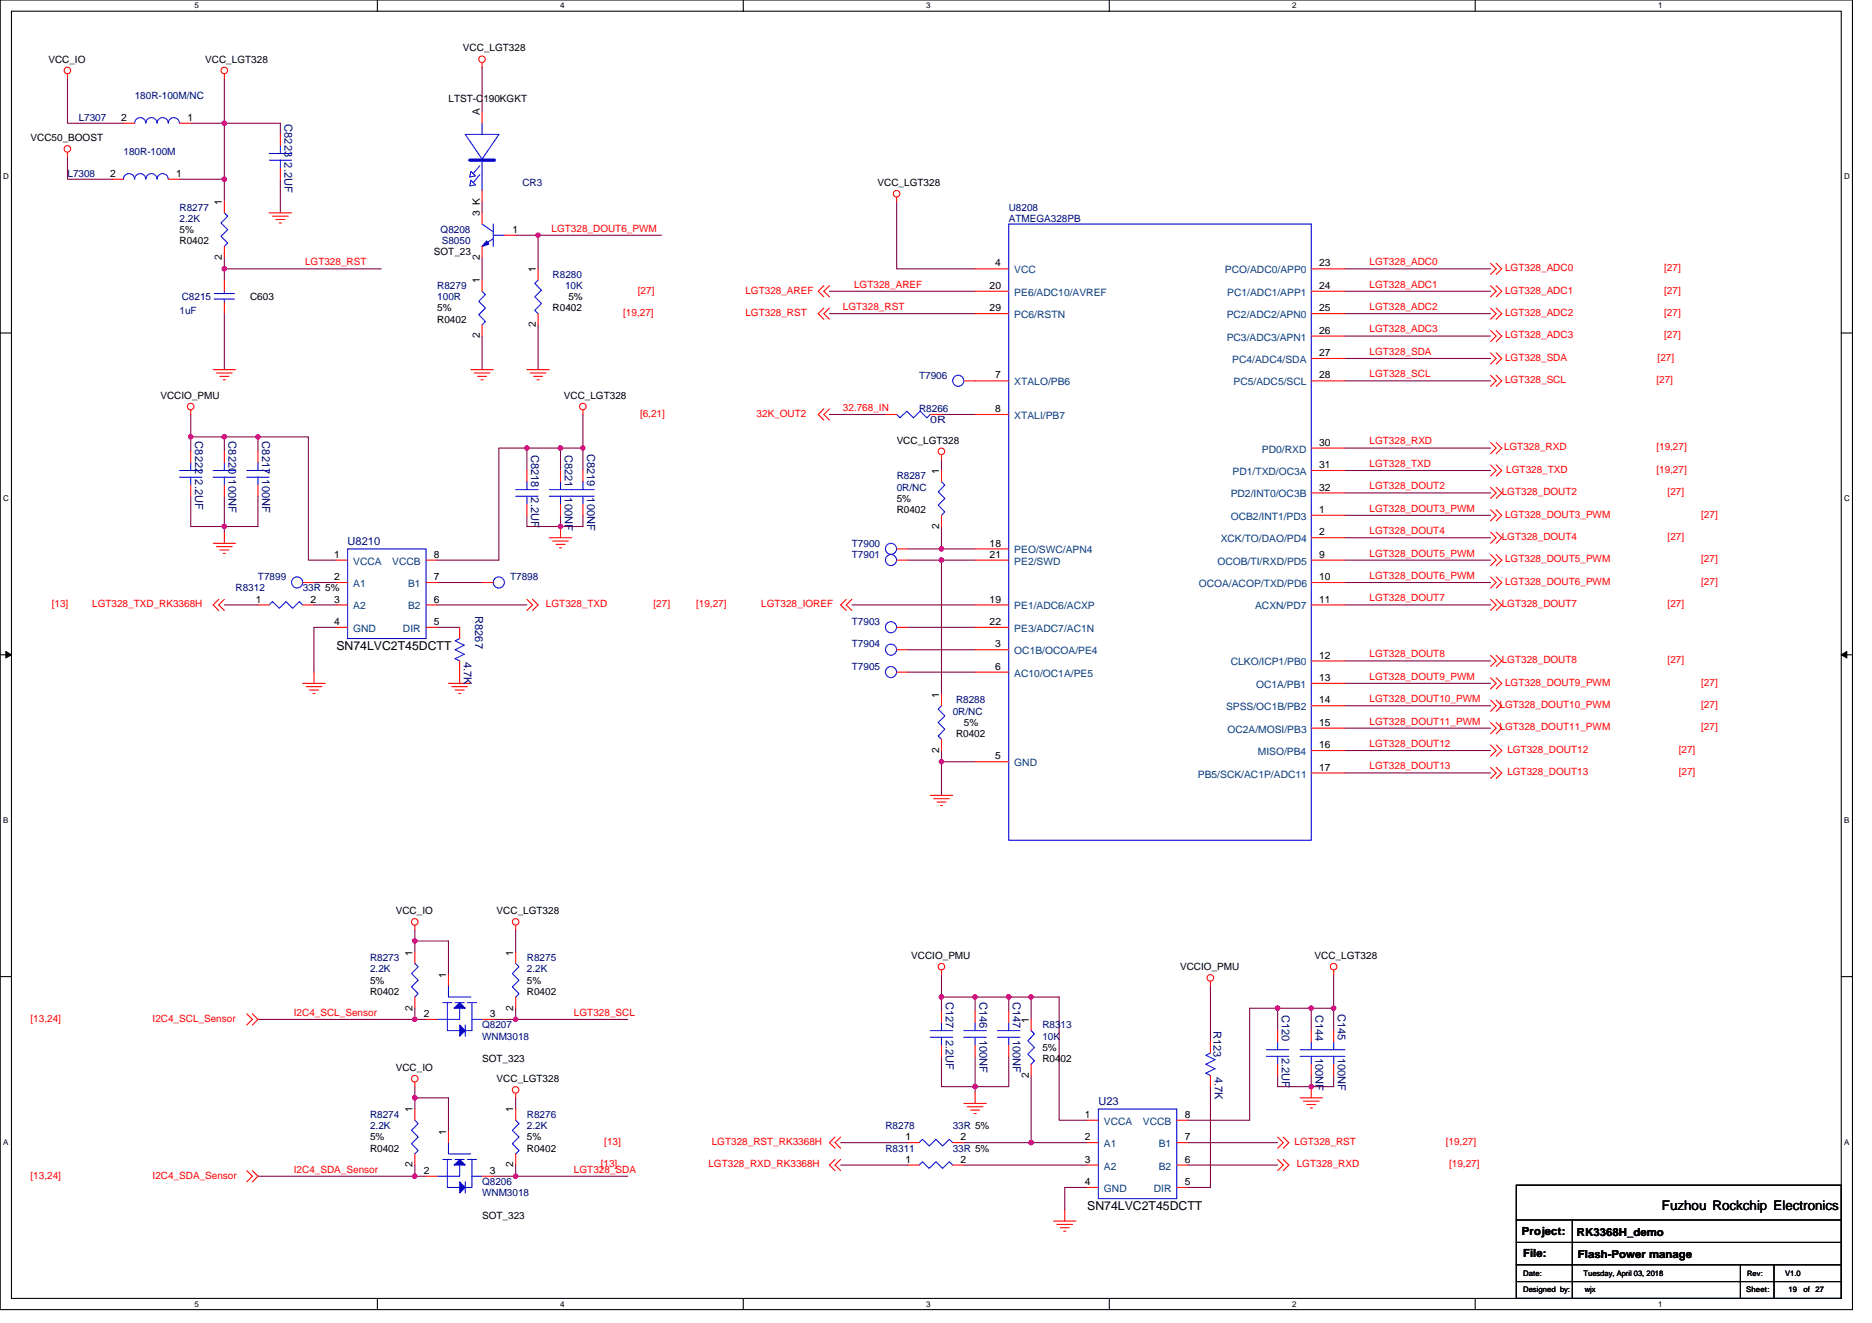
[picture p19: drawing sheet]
<svg xmlns="http://www.w3.org/2000/svg" width="297mm" height="210mm" viewBox="0 0 297 210" stroke-linecap="round" stroke-linejoin="round" font-family="sans-serif">
<defs><g id="words">
<text font-size="2.1" x="263.7" y="192">Fuzhou Rockchip Electronics</text>
<g font-size="1.9">
<text x="53.4" y="103.1">SN74LVC2T45DCTT</text>
<text x="172.5" y="192">SN74LVC2T45DCTT</text>
</g>
<g font-size="1.8" fill="#000080">
<text x="45.2" y="19.7" transform="rotate(90 45.2 19.7)">C8223 2.2UF</text>
<text x="30.9" y="70.1" transform="rotate(90 30.9 70.1)">C8222 2.2UF</text>
<text x="36.3" y="70.1" transform="rotate(90 36.3 70.1)">C8220 100NF</text>
<text x="41.6" y="70.1" transform="rotate(90 41.6 70.1)">C8217 100NF</text>
<text x="84.3" y="72.2" transform="rotate(90 84.3 72.2)">C8218</text>
<text x="89.6" y="72.2" transform="rotate(90 89.6 72.2)">C8221</text>
<text x="93.2" y="72" transform="rotate(90 93.2 72)">C8219</text>
<text x="84.3" y="79" transform="rotate(90 84.3 79)">2.2UF</text>
<text x="89.6" y="79" transform="rotate(90 89.6 79)">100NF</text>
<text x="93.2" y="79" transform="rotate(90 93.2 79)">100NF</text>
<text x="55.2" y="86.6">U8210</text>
<text x="75.4" y="97.8" transform="rotate(90 75.4 97.8)">R8267</text>
<text x="73.6" y="105.1" transform="rotate(90 73.6 105.1)">4.7K</text>
<text x="150.1" y="159" transform="rotate(90 150.1 159)">C127</text>
<text x="155.4" y="159" transform="rotate(90 155.4 159)">C146</text>
<text x="160.7" y="159" transform="rotate(90 160.7 159)">C147</text>
<text x="203.4" y="161.1" transform="rotate(90 203.4 161.1)">C120</text>
<text x="208.7" y="161.1" transform="rotate(90 208.7 161.1)">C144</text>
<text x="212.3" y="160.9" transform="rotate(90 212.3 160.9)">C145</text>
<text x="150.1" y="165" transform="rotate(90 150.1 165)">2.2UF</text>
<text x="155.4" y="165" transform="rotate(90 155.4 165)">100NF</text>
<text x="160.7" y="165" transform="rotate(90 160.7 165)">100NF</text>
<text x="192.6" y="163.6" transform="rotate(90 192.6 163.6)">R123</text>
<text x="203.4" y="167.9" transform="rotate(90 203.4 167.9)">2.2UF</text>
<text x="208.7" y="167.8" transform="rotate(90 208.7 167.8)">100NF</text>
<text x="212.3" y="167.8" transform="rotate(90 212.3 167.8)">100NF</text>
<text x="192.7" y="170.9" transform="rotate(90 192.7 170.9)">4.7K</text>
<text x="174.3" y="175.5">U23</text>
</g>
<g font-size="1.8">
<text x="241.5" y="196">Project:</text>
<text x="250.2" y="196.2">RK3368H_demo</text>
<text x="241.7" y="199.5">File:</text>
<text x="250.4" y="199.7">Flash-Power manage</text>
</g>
<g font-size="1.6">
<text x="7.7" y="9.9">VCC_IO</text>
<text x="32.6" y="9.9">VCC_LGT328</text>
<text x="73.5" y="8.2">VCC_LGT328</text>
<text x="71.2" y="16.2">LTST-C190KGKT</text>
<text x="4.8" y="22.4">VCC50_BOOST</text>
<text x="19.2" y="19.2">2</text>
<text x="29.7" y="19.2">1</text>
<text x="76.1" y="18.3" transform="rotate(-90 76.1 18.3)">A</text>
<text x="17.5" y="28.1">2</text>
<text x="28" y="28.1">1</text>
<text x="139.3" y="29.5">VCC_LGT328</text>
<text x="35.2" y="32.5" transform="rotate(-90 35.2 32.5)">1</text>
<text x="76.1" y="34.3" transform="rotate(-90 76.1 34.3)">3 K</text>
<text x="28.5" y="38.8">R0402</text>
<text x="28.5" y="37">5%</text>
<text x="35.2" y="41.3" transform="rotate(-90 35.2 41.3)">2</text>
<text x="68.9" y="40.5">SOT_23</text>
<text x="76.1" y="41.3" transform="rotate(-90 76.1 41.3)">2</text>
<text x="81.3" y="37">1</text>
<text x="39.7" y="47.6">C603</text>
<text x="76.1" y="45" transform="rotate(-90 76.1 45)">1</text>
<text x="85" y="43.2" transform="rotate(-90 85 43.2)">1</text>
<text x="90.2" y="47.6">5%</text>
<text x="157" y="45.8">20</text>
<text x="157.9" y="42.3">4</text>
<text x="209.3" y="45.8">24</text>
<text x="209.3" y="42.3">23</text>
<text x="69.4" y="51.2">R0402</text>
<text x="69.4" y="49.4">5%</text>
<text x="76.1" y="53.7" transform="rotate(-90 76.1 53.7)">2</text>
<text x="85" y="51.9" transform="rotate(-90 85 51.9)">2</text>
<text x="87.7" y="49.4">R0402</text>
<text x="157" y="49.4">29</text>
<text x="209.3" y="53">26</text>
<text x="209.3" y="49.4">25</text>
<text x="209.3" y="56.5">27</text>
<text x="25.5" y="63.3">VCCIO_PMU</text>
<text x="89.5" y="63.3">VCC_LGT328</text>
<text x="157.9" y="60.1">7</text>
<text x="157.9" y="65.4">8</text>
<text x="209.3" y="60.1">28</text>
<text x="142.3" y="70.4">VCC_LGT328</text>
<text x="209.3" y="70.7">30</text>
<text x="149" y="75.2" transform="rotate(-90 149 75.2)">1</text>
<text x="209.3" y="77.9">32</text>
<text x="209.3" y="74.3">31</text>
<text x="142.3" y="81.4">R0402</text>
<text x="142.3" y="79.7">5%</text>
<text x="149" y="83.9" transform="rotate(-90 149 83.9)">2</text>
<text x="209.3" y="81.4">1</text>
<text x="53" y="88.5">1</text>
<text x="68.9" y="88.5">8</text>
<text x="157" y="86.7">18</text>
<text x="157" y="88.5">21</text>
<text x="209.3" y="88.5">9</text>
<text x="209.3" y="85">2</text>
<text x="40.6" y="95.6">1</text>
<text x="49.3" y="95.6">2</text>
<text x="53" y="92.1">2</text>
<text x="53" y="95.6">3</text>
<text x="68.9" y="95.6">6</text>
<text x="68.9" y="92.1">7</text>
<text x="157" y="95.6">19</text>
<text x="209.3" y="95.6">11</text>
<text x="209.3" y="92.1">10</text>
<text x="53" y="99.2">4</text>
<text x="68.9" y="99.2">5</text>
<text x="157" y="99.2">22</text>
<text x="157.9" y="102.7">3</text>
<text x="157.9" y="106.3">6</text>
<text x="209.3" y="104.5">12</text>
<text x="149" y="110.8" transform="rotate(-90 149 110.8)">1</text>
<text x="209.3" y="108.1">13</text>
<text x="209.3" y="111.6">14</text>
<text x="149" y="119.5" transform="rotate(-90 149 119.5)">2</text>
<text x="151.7" y="117">R0402</text>
<text x="152.9" y="115.2">5%</text>
<text x="209.3" y="115.2">15</text>
<text x="209.3" y="118.7">16</text>
<text x="157.9" y="120.5">5</text>
<text x="209.3" y="122.3">17</text>
<text x="62.8" y="145.1">VCC_IO</text>
<text x="78.8" y="145.1">VCC_LGT328</text>
<text x="65.4" y="151.7" transform="rotate(-90 65.4 151.7)">1</text>
<text x="70.8" y="155.2" transform="rotate(-90 70.8 155.2)">1</text>
<text x="81.4" y="151.7" transform="rotate(-90 81.4 151.7)">1</text>
<text x="144.6" y="152.2">VCCIO_PMU</text>
<text x="187.3" y="154">VCCIO_PMU</text>
<text x="208.6" y="152.2">VCC_LGT328</text>
<text x="58.7" y="157.9">R0402</text>
<text x="58.7" y="156.1">5%</text>
<text x="65.4" y="160.4" transform="rotate(-90 65.4 160.4)">2</text>
<text x="67.2" y="161.4">2</text>
<text x="77.7" y="161.4">3</text>
<text x="81.4" y="160.4" transform="rotate(-90 81.4 160.4)">2</text>
<text x="83.6" y="157.9">R0402</text>
<text x="83.6" y="156.1">5%</text>
<text x="163.2" y="162.3" transform="rotate(-90 163.2 162.3)">1</text>
<text x="165.4" y="166.8">5%</text>
<text x="62.8" y="170">VCC_IO</text>
<text x="76.5" y="168.6">SOT_323</text>
<text x="78.8" y="171.7">VCC_LGT328</text>
<text x="163.2" y="171.1" transform="rotate(-90 163.2 171.1)">2</text>
<text x="165.4" y="168.6">R0402</text>
<text x="65.4" y="176.6" transform="rotate(-90 65.4 176.6)">1</text>
<text x="81.4" y="176.6" transform="rotate(-90 81.4 176.6)">1</text>
<text x="172.1" y="177.4">1</text>
<text x="188" y="177.4">8</text>
<text x="58.7" y="182.8">R0402</text>
<text x="58.7" y="181">5%</text>
<text x="65.4" y="185.3" transform="rotate(-90 65.4 185.3)">2</text>
<text x="70.8" y="180.1" transform="rotate(-90 70.8 180.1)">1</text>
<text x="81.4" y="185.3" transform="rotate(-90 81.4 185.3)">2</text>
<text x="83.6" y="182.8">R0402</text>
<text x="83.6" y="181">5%</text>
<text x="143.7" y="181">1</text>
<text x="143.7" y="184.5">1</text>
<text x="152.4" y="181">2</text>
<text x="152.4" y="184.5">2</text>
<text x="172.1" y="181">2</text>
<text x="172.1" y="184.5">3</text>
<text x="188" y="184.5">6</text>
<text x="188" y="181">7</text>
<text x="67.2" y="186.3">2</text>
<text x="77.7" y="186.3">3</text>
<text x="172.1" y="188.1">4</text>
<text x="188" y="188.1">5</text>
<text x="76.5" y="193.4">SOT_323</text>
</g>
<g font-size="1.6" fill="#000080">
<text x="21.4" y="15.6">180R-100M/NC</text>
<text x="12.5" y="19.2">L7307</text>
<text x="10.7" y="28.1">L7308</text>
<text x="19.6" y="24.5">180R-100M</text>
<text x="82.9" y="29.5">CR3</text>
<text x="28.5" y="33.4">R8277</text>
<text x="28.5" y="35.2">2.2K</text>
<text x="160.1" y="33.4">U8208</text>
<text x="160.1" y="35.2">ATMEGA328PB</text>
<text x="69.9" y="37">Q8208</text>
<text x="70.1" y="38.8">S8050</text>
<text x="28.8" y="47.6">C8215</text>
<text x="69.4" y="45.9">R8279</text>
<text x="69.4" y="47.6">100R</text>
<text x="87.7" y="44.1">R8280</text>
<text x="89.7" y="45.9">10K</text>
<text x="28.5" y="49.8">1uF</text>
<text x="145.8" y="65.4">R8266</text>
<text x="145.8" y="60.1">T7906</text>
<text x="147.6" y="67.2">0R</text>
<text x="142.3" y="76.1">R8287</text>
<text x="142.3" y="77.9">0R/NC</text>
<text x="135.2" y="86.8">T7900</text>
<text x="135.2" y="88.5">T7901</text>
<text x="37.4" y="93.9">R8312</text>
<text x="40.9" y="92.1">T7899</text>
<text x="48" y="93.9">33R 5%</text>
<text x="80.9" y="92.1">T7898</text>
<text x="135.2" y="99.2">T7903</text>
<text x="135.2" y="102.8">T7904</text>
<text x="135.2" y="106.3">T7905</text>
<text x="151.2" y="113.4">0R/NC</text>
<text x="151.7" y="111.7">R8288</text>
<text x="58.7" y="152.5">R8273</text>
<text x="58.7" y="154.3">2.2K</text>
<text x="83.6" y="152.5">R8275</text>
<text x="83.6" y="154.3">2.2K</text>
<text x="76.5" y="163.2">Q8207</text>
<text x="76.5" y="165">WNM3018</text>
<text x="165.4" y="163.2">R8313</text>
<text x="165.4" y="165">10K</text>
<text x="58.7" y="177.4">R8274</text>
<text x="58.7" y="179.2">2.2K</text>
<text x="83.6" y="177.4">R8276</text>
<text x="83.6" y="179.2">2.2K</text>
<text x="140.5" y="179.2">R8278</text>
<text x="151.2" y="179.2">33R 5%</text>
<text x="140.5" y="182.8">R8311</text>
<text x="151.2" y="182.8">33R 5%</text>
<text x="76.5" y="188.1">Q8206</text>
<text x="76.5" y="189.9">WNM3018</text>
</g>
<g font-size="1.6" fill="#f00">
<text x="87.5" y="36.8">LGT328_DOUT6_PWM</text>
<text x="48.4" y="42.1">LGT328_RST</text>
<text x="101.2" y="46.6">[27]</text>
<text x="118.3" y="46.6">LGT328_AREF</text>
<text x="135.5" y="45.7">LGT328_AREF</text>
<text x="217.3" y="42.1">LGT328_ADC0</text>
<text x="217.3" y="45.7">LGT328_ADC1</text>
<text x="238.8" y="43">LGT328_ADC0</text>
<text x="238.8" y="46.6">LGT328_ADC1</text>
<text x="264.1" y="43">[27]</text>
<text x="264.1" y="46.6">[27]</text>
<text x="98.9" y="50.1">[19,27]</text>
<text x="118.3" y="50.1">LGT328_RST</text>
<text x="133.7" y="49.2">LGT328_RST</text>
<text x="217.3" y="49.2">LGT328_ADC2</text>
<text x="217.3" y="52.8">LGT328_ADC3</text>
<text x="238.8" y="50.1">LGT328_ADC2</text>
<text x="238.8" y="53.7">LGT328_ADC3</text>
<text x="264.1" y="50.1">[27]</text>
<text x="264.1" y="53.7">[27]</text>
<text x="217.3" y="56.3">LGT328_SDA</text>
<text x="217.3" y="59.9">LGT328_SCL</text>
<text x="238.8" y="57.3">LGT328_SDA</text>
<text x="263" y="57.3">[27]</text>
<text x="133.7" y="65.2">32.768_IN</text>
<text x="238.8" y="60.8">LGT328_SCL</text>
<text x="262.8" y="60.8">[27]</text>
<text x="101.6" y="66.1">[6,21]</text>
<text x="120.1" y="66.1">32K_OUT2</text>
<text x="217.3" y="70.5">LGT328_RXD</text>
<text x="238.7" y="71.5">LGT328_RXD</text>
<text x="262.8" y="71.5">[19,27]</text>
<text x="217.3" y="74.1">LGT328_TXD</text>
<text x="217.3" y="77.7">LGT328_DOUT2</text>
<text x="239" y="75">LGT328_TXD</text>
<text x="262.8" y="75">[19,27]</text>
<text x="217.3" y="81.2">LGT328_DOUT3_PWM</text>
<text x="238.3" y="78.6">LGT328_DOUT2</text>
<text x="238.8" y="82.1">LGT328_DOUT3_PWM</text>
<text x="264.6" y="78.6">[27]</text>
<text x="269.9" y="82.1">[27]</text>
<text x="217.3" y="84.8">LGT328_DOUT4</text>
<text x="217.3" y="88.3">LGT328_DOUT5_PWM</text>
<text x="238.3" y="85.7">LGT328_DOUT4</text>
<text x="238.8" y="89.3">LGT328_DOUT5_PWM</text>
<text x="264.6" y="85.7">[27]</text>
<text x="269.9" y="89.3">[27]</text>
<text x="217.3" y="91.9">LGT328_DOUT6_PWM</text>
<text x="217.3" y="95.4">LGT328_DOUT7</text>
<text x="238.8" y="92.8">LGT328_DOUT6_PWM</text>
<text x="269.9" y="92.8">[27]</text>
<text x="8.2" y="96.4">[13]</text>
<text x="14.6" y="96.4">LGT328_TXD_RK3368H</text>
<text x="86.6" y="96.4">LGT328_TXD</text>
<text x="103.7" y="96.4">[27]</text>
<text x="110.4" y="96.4">[19,27]</text>
<text x="120.8" y="96.4">LGT328_IOREF</text>
<text x="238.3" y="96.4">LGT328_DOUT7</text>
<text x="264.6" y="96.4">[27]</text>
<text x="217.3" y="104.3">LGT328_DOUT8</text>
<text x="217.3" y="107.9">LGT328_DOUT9_PWM</text>
<text x="238.3" y="105.3">LGT328_DOUT8</text>
<text x="264.6" y="105.3">[27]</text>
<text x="217.3" y="111.4">LGT328_DOUT10_PWM</text>
<text x="237.9" y="112.4">LGT328_DOUT10_PWM</text>
<text x="238.8" y="108.8">LGT328_DOUT9_PWM</text>
<text x="269.9" y="112.4">[27]</text>
<text x="269.9" y="108.8">[27]</text>
<text x="217.3" y="115">LGT328_DOUT11_PWM</text>
<text x="217.3" y="118.6">LGT328_DOUT12</text>
<text x="237.9" y="115.9">LGT328_DOUT11_PWM</text>
<text x="239.2" y="119.5">LGT328_DOUT12</text>
<text x="266.4" y="119.5">[27]</text>
<text x="269.9" y="115.9">[27]</text>
<text x="217.3" y="122.1">LGT328_DOUT13</text>
<text x="239.2" y="123">LGT328_DOUT13</text>
<text x="266.4" y="123">[27]</text>
<text x="46.6" y="161.2">I2C4_SCL_Sensor</text>
<text x="91.1" y="161.2">LGT328_SCL</text>
<text x="4.8" y="162.2">[13,24]</text>
<text x="24.2" y="162.2">I2C4_SCL_Sensor</text>
<text x="95.3" y="185.3">[13]</text>
<text x="95.9" y="181.7">[13]</text>
<text x="112.4" y="185.3">LGT328_RXD_RK3368H</text>
<text x="112.9" y="181.7">LGT328_RST_RK3368H</text>
<text x="205.4" y="181.7">LGT328_RST</text>
<text x="205.8" y="185.3">LGT328_RXD</text>
<text x="229.4" y="181.7">[19,27]</text>
<text x="229.9" y="185.3">[19,27]</text>
<text x="4.8" y="187">[13,24]</text>
<text x="24.2" y="187">I2C4_SDA_Sensor</text>
<text x="46.6" y="186.1">I2C4_SDA_Sensor</text>
<text x="91.1" y="186.1">LGT328_SDA</text>
</g>
<g font-size="1.6" fill="#004080">
<text x="160.9" y="43.4">VCC</text>
<text x="160.9" y="46.9">PE6/ADC10/AVREF</text>
<text x="194.4" y="43.4">PCO/ADC0/APP0</text>
<text x="194.7" y="46.9">PC1/ADC1/APP1</text>
<text x="160.9" y="50.5">PC6/RSTN</text>
<text x="194.6" y="50.5">PC2/ADC2/APN0</text>
<text x="194.6" y="54.1">PC3/ADC3/APN1</text>
<text x="195.5" y="57.6">PC4/ADC4/SDA</text>
<text x="160.9" y="61.2">XTALO/PB6</text>
<text x="195.7" y="61.2">PC5/ADC5/SCL</text>
<text x="160.9" y="66.5">XTALI/PB7</text>
<text x="200.2" y="71.8">PD0/RXD</text>
<text x="195.6" y="75.4">PD1/TXD/OC3A</text>
<text x="195.3" y="82.5">OCB2/INT1/PD3</text>
<text x="195.3" y="79">PD2/INT0/OC3B</text>
<text x="56" y="89.6">VCCA</text>
<text x="62.2" y="89.6">VCCB</text>
<text x="160.9" y="87.8">PEO/SWC/APN4</text>
<text x="160.9" y="89.6">PE2/SWD</text>
<text x="193.2" y="89.6">OCOB/TI/RXD/PD5</text>
<text x="193.7" y="86.1">XCK/TO/DAO/PD4</text>
<text x="56" y="93.2">A1</text>
<text x="64.7" y="93.2">B1</text>
<text x="190.2" y="93.2">OCOA/ACOP/TXD/PD6</text>
<text x="56" y="96.7">A2</text>
<text x="56" y="100.3">GND</text>
<text x="63.9" y="100.3">DIR</text>
<text x="64.7" y="96.7">B2</text>
<text x="160.9" y="96.7">PE1/ADC6/ACXP</text>
<text x="160.9" y="100.3">PE3/ADC7/AC1N</text>
<text x="199.2" y="96.7">ACXN/PD7</text>
<text x="160.9" y="103.8">OC1B/OCOA/PE4</text>
<text x="160.9" y="107.4">AC10/OC1A/PE5</text>
<text x="195.3" y="105.6">CLKO/ICP1/PB0</text>
<text x="194.5" y="112.7">SPSS/OC1B/PB2</text>
<text x="199.3" y="109.2">OC1A/PB1</text>
<text x="194.8" y="116.3">OC2A/MOSI/PB3</text>
<text x="199.6" y="119.8">MISO/PB4</text>
<text x="160.9" y="121.6">GND</text>
<text x="190.1" y="123.4">PB5/SCK/AC1P/ADC11</text>
<text x="175.2" y="178.5">VCCA</text>
<text x="181.4" y="178.5">VCCB</text>
<text x="175.2" y="182.1">A1</text>
<text x="175.2" y="185.6">A2</text>
<text x="183.9" y="185.6">B2</text>
<text x="183.9" y="182.1">B1</text>
<text x="175.2" y="189.2">GND</text>
<text x="183.1" y="189.2">DIR</text>
</g>
<g font-size="1.3">
<text x="30.8" y="1.3">5</text>
<text x="88.9" y="1.3">4</text>
<text x="147" y="1.3">3</text>
<text x="205" y="1.3">2</text>
<text x="263.1" y="1.3">1</text>
<text x=".5" y="28.4">D</text>
<text x="292.6" y="28.4">D</text>
<text x=".5" y="79.5">C</text>
<text x="292.6" y="79.5">C</text>
<text x=".5" y="130.6">B</text>
<text x="292.6" y="130.6">B</text>
<text x=".5" y="181.7">A</text>
<text x="292.6" y="181.7">A</text>
<text x="30.8" y="207.4">5</text>
<text x="88.9" y="207.4">4</text>
<text x="147" y="207.4">3</text>
<text x="205" y="207.4">2</text>
<text x="263.1" y="207.4">1</text>
</g>
<g font-size="1.2">
<text x="241.7" y="202.6">Date:</text>
<text x="251.3" y="202.6">Tuesday, April 03, 2018</text>
<text x="277.2" y="202.5">Rev:</text>
<text x="283.3" y="202.6">V1.0</text>
<text x="241.7" y="205.1">Designed by:</text>
<text x="251.5" y="205.1">wjx</text>
<text x="277" y="205.1">Sheet:</text>
<text x="283.8" y="205.1">19</text>
<text x="286.2" y="205.1">of</text>
<text x="288.1" y="205.1">27</text>
</g>
</g></defs>
<path d="M0 0h293.9v207.9h-293.9zM1.8 1.8h290.4v204.3h-290.4z" fill="none" stroke="#000" stroke-width=".17"/>
<g fill="#fff">
<path d="M30.8 .2h.7v1.4h-.7z"/>
<path d="M30.8 206.3h.7v1.4h-.7z"/>
</g>
<path d="M59.9 0v1.8M59.9 206.1v1.8" fill="none" stroke="#000" stroke-width=".17"/>
<g fill="#fff">
<path d="M88.9 .2h.7v1.4h-.7z"/>
<path d="M88.9 206.3h.7v1.4h-.7z"/>
</g>
<path d="M117.9 0v1.8M117.9 206.1v1.8" fill="none" stroke="#000" stroke-width=".17"/>
<g fill="#fff">
<path d="M147 .2h.7v1.4h-.7z"/>
<path d="M147 206.3h.7v1.4h-.7z"/>
</g>
<path d="M176 0v1.8M176 206.1v1.8" fill="none" stroke="#000" stroke-width=".17"/>
<g fill="#fff">
<path d="M205 .2h.7v1.4h-.7z"/>
<path d="M205 206.3h.7v1.4h-.7z"/>
</g>
<path d="M234.1 0v1.8M234.1 206.1v1.8" fill="none" stroke="#000" stroke-width=".17"/>
<g fill="#fff">
<path d="M263.1 .2h.7v1.4h-.7z"/>
<path d="M263.1 206.3h.7v1.4h-.7z"/>
<path d="M.5 27.3h.9v1.4h-.9z"/>
<path d="M292.6 27.3h.9v1.4h-.9z"/>
<path d="M.5 78.4h.9v1.4h-.9z"/>
<path d="M292.6 78.4h.9v1.4h-.9z"/>
</g>
<path d="M0 52.9h1.8M292.2 52.9h1.7" fill="none" stroke="#000" stroke-width=".17"/>
<g fill="#fff">
<path d="M.5 129.5h.8v1.4h-.8z"/>
<path d="M292.6 129.5h.9v1.4h-.9z"/>
</g>
<path d="M0 103.9h1.8M292.2 103.9h1.7" fill="none" stroke="#000" stroke-width=".17"/>
<path d="M.9 103.4l.9 .5-.9 .5zM292.2 103.9l.8-.5v1z" fill="#000" stroke="#000" stroke-width=".16"/>
<g fill="#fff">
<path d="M.5 180.5h.8v1.4h-.8z"/>
<path d="M292.6 180.5h.9v1.4h-.9z"/>
</g>
<path d="M0 155h1.8M292.2 155h1.7M240.6 193.6h51.6M240.6 197.2h51.6M240.6 188.1h51.6v18h-51.6zM249.5 193.6v12.5M240.6 200.7h51.6M240.6 203.4h51.6M276.2 200.7v5.4M281.5 200.7v5.4" fill="none" stroke="#000" stroke-width=".17"/>
<g fill="none" stroke="#800040" stroke-width=".17">
<path d="M10.7 12.4v7.2h8.9M30.3 19.6h5.3M35.6 12.4v7.2M35.6 19.6v8.8M35.6 19.6h8.9v1.7M76.5 10.7v7.1M10.7 24.9v3.5h7.1M28.5 28.4h7.1M35.6 28.4v3.6M44.5 28.4v5.4M76.5 32v1.8M81.8 37.3h3.6"/>
<path d="M85.4 37.3v5.4M85.4 37.3h19.5M142.3 32v10.7h12.4M35.6 40.9v3.5M35.6 49.8v8.9M35.6 42.7h24.9M76.5 53.3v5.4M76.5 40.9v3.6M85.4 51.6v7.1M131.6 49.8h23.1M131.6 46.2h23.1M213.4 42.7h23.1"/>
<path d="M213.4 46.2h23.1M213.4 49.8h23.1M213.4 53.3h23.1M213.4 56.9h23.1M30.3 78.8v4.8h10.6v-4.8M30.3 69.3v2.3M30.3 65.8v3.5h5.3M35.6 78.8v5.7M35.6 69.3v2.3M35.6 69.3h13.3v19.6h4.5M40.9 69.3v2.3M83.6 71.1h5.3"/>
<path d="M83.6 71.1h-4.4v17.8h-9.8M83.6 71.1v3.6M88.9 71.1v3.6M88.9 71.1h3.6M92.5 71.1v3.6M92.5 65.8v5.3M131.6 65.8h8.9M149.4 65.8h5.3M149.4 72.9v1.8M213.4 60.5h23.1M213.4 71.1h23.1M213.4 74.7h23.1"/>
<path d="M213.4 78.2h23.1M35.6 96h5.3M49.8 92.5h3.6M49.8 96h3.6M53.4 99.6h-3.6v7.1M69.4 96h14.2M69.4 99.6h3.5M69.4 92.5h7.1M83.6 81.8v1.8h5.3M88.9 81.8v1.8M92.5 81.8v1.8h-3.6M135.2 96h19.5"/>
<path d="M144.1 87.1h5.3M144.1 88.9h5.3M144.1 99.6h10.6M149.4 87.1h5.3M149.4 83.6v3.5M149.4 88.9v21.3M149.4 88.9h5.3M213.4 81.8h23.1M213.4 85.3h23.1M213.4 88.9h23.1M213.4 92.5h23.1M213.4 96h23.1"/>
<path d="M144.1 103.1h10.6M144.1 106.7h10.6M149.4 119.1v1.8M213.4 104.9h23.1M213.4 108.5h23.1M213.4 112h23.1M213.4 115.6h23.1M213.4 119.1h23.1M149.4 120.9h5.3M149.4 120.9v5.3M213.4 122.7h23.1M65.8 147.6v1.8"/>
<path d="M65.8 149.4h5.4v5.3M65.8 149.4v1.7M81.8 147.6v3.5M149.4 154.7v3.5h10.7M149.4 158.2v2.3M154.7 158.2v2.3M160.1 158.2v2.3M160.1 158.2h3.5M192.1 156.5v8.9M211.6 154.7v5.3M40.9 161.8h24.9M65.8 174.2h5.4v5.4"/>
<path d="M65.8 172.5v1.7M65.8 174.2v1.8M65.8 161.8h1.8M65.8 160v1.8M78.3 161.8h3.5M81.8 174.2v1.8M81.8 160v1.8M81.8 161.8h17.8M149.4 167.7v4.8h10.7v-4.8M154.7 167.7v5.7M163.6 170.7v10.7h8.9M163.6 161.8v-3.6h4.5v19.6h4.4"/>
<path d="M192.1 172.5v16h-3.6M202.7 160h5.4M202.7 160h-4.4v17.8h-9.8M202.7 170.7v1.8h5.4M202.7 160v3.6M208.1 170.7v1.8M208.1 160h3.5M208.1 160v3.6M211.6 170.7v1.8h-3.5M211.6 160v3.6M40.9 186.7h24.9M65.8 184.9v1.8"/>
<path d="M65.8 186.7h1.8M78.3 186.7h3.5M81.8 184.9v1.8M81.8 186.7h17.8M133.4 181.4h10.7M133.4 184.9h10.7M152.9 181.4h10.7M152.9 184.9h19.6M172.5 188.5h-3.6v3.5M188.5 181.4h14.2M188.5 184.9h14.2"/>
</g>
<g fill="#f0f" stroke="#f0f" stroke-width=".17">
<circle cx="35.6" cy="28.4" r=".35"/>
<circle cx="35.6" cy="19.5" r=".35"/>
<circle cx="149.4" cy="120.9" r=".35"/>
<circle cx="208.1" cy="172.5" r=".35"/>
<circle cx="154.7" cy="172.5" r=".35"/>
<circle cx="160" cy="158.2" r=".35"/>
<circle cx="149.4" cy="158.2" r=".35"/>
<circle cx="154.7" cy="158.2" r=".35"/>
<circle cx="208.1" cy="160" r=".35"/>
<circle cx="202.7" cy="160" r=".35"/>
<circle cx="211.6" cy="160" r=".35"/>
<circle cx="88.9" cy="83.6" r=".35"/>
<circle cx="35.6" cy="83.6" r=".35"/>
<circle cx="40.9" cy="69.3" r=".35"/>
<circle cx="35.6" cy="69.3" r=".35"/>
<circle cx="30.3" cy="69.3" r=".35"/>
<circle cx="83.6" cy="71.1" r=".35"/>
<circle cx="92.5" cy="71.1" r=".35"/>
<circle cx="88.9" cy="71.1" r=".35"/>
<circle cx="149.4" cy="87.1" r=".35"/>
<circle cx="65.8" cy="174.2" r=".35"/>
<circle cx="65.8" cy="161.8" r=".35"/>
<circle cx="65.8" cy="149.3" r=".35"/>
<circle cx="81.8" cy="186.7" r=".35"/>
<circle cx="81.8" cy="161.8" r=".35"/>
<circle cx="65.8" cy="186.7" r=".35"/>
<circle cx="35.6" cy="42.7" r=".35"/>
<circle cx="85.4" cy="37.3" r=".35"/>
<circle cx="149.4" cy="88.9" r=".35"/>
<circle cx="163.6" cy="158.2" r=".35"/>
<circle cx="163.6" cy="181.3" r=".35"/>
</g>
<g fill="none" stroke="#f00" stroke-width=".17">
<path d="M10.7 11.7v.7M19.6 19.6h1.8M28.5 19.6h1.8M35.6 11.7v.7M76.5 17.8v1.8M76.5 9.9v.8M10.7 24.2v.7M17.8 28.4h1.8M26.7 28.4h1.8M35.6 32v1.8M35.6 39.1v1.8M42.7 33.8h3.6"/>
<path d="M43.2 34.3h2.5M43.8 34.8h1.4M44.3 35.4h.4M44.5 21.3v1.8M44.5 26.7v1.7M76.5 39.1v1.8M76.5 33.8v1.8M76.5 30.2v1.8M80 37.3h1.8M142.3 31.3v.7M33.8 58.7h3.6M34.4 59.2h2.4"/>
<path d="M34.9 59.7h1.4M35.6 44.4v1.8M35.6 48v1.8M74.7 58.7h3.6M75.2 59.2h2.5M75.8 59.7h1.4M76.5 44.4v1.8M76.5 51.6v1.7M83.6 58.7h3.6M84.1 59.2h2.5M84.7 59.7h1.4M85.4 42.7v1.7"/>
<path d="M85.4 49.8v1.8M130.7 45.3l-.9 .9 .9 .9M130.7 48.9l-.9 .9 .9 .9M131.6 45.3l-.9 .9 .9 .9M131.6 48.9l-.9 .9 .9 .9M154.7 42.7h5.4M154.7 46.2h5.4M154.7 49.8h5.4M208.1 56.9h5.3M208.1 53.3h5.3M208.1 49.8h5.3M208.1 46.2h5.3"/>
<path d="M208.1 42.7h5.3M236.5 41.8l.9 .9-.9 .9M236.5 45.3l.9 .9-.9 .9M236.5 48.9l.9 .9-.9 .9M236.5 52.5l.9 .8-.9 .9M236.5 56l.9 .9-.9 .9M236.5 59.6l.9 .9-.9 .8M237.4 41.8l.9 .9-.9 .9M237.4 45.3l.9 .9-.9 .9M237.4 48.9l.9 .9-.9 .9M237.4 52.5l.9 .8-.9 .9M237.4 56l.9 .9-.9 .9"/>
<path d="M237.4 59.6l.9 .9-.9 .8M30.3 65.1v.7M30.3 71.6v1.8M30.3 77v1.8M35.4 60.3h.4M35.6 71.6v1.8M35.6 77v1.8M40.9 71.6v1.8M40.9 77v1.8M76.3 60.3h.4M83.6 74.7v1.8M85.2 60.3h.4"/>
<path d="M88.9 74.7v1.8M92.5 65.1v.7M92.5 74.7v1.8M130.7 64.9l-.9 .9 .9 .9M131.6 64.9l-.9 .9 .9 .9M140.5 65.8h1.8M147.6 65.8h1.8M149.4 72.2v.7M149.4 74.7v1.8M152.9 60.5h7.2M154.7 65.8h5.4M208.1 78.2h5.3"/>
<path d="M208.1 74.7h5.3M208.1 71.1h5.3M208.1 60.5h5.3M236.5 70.2l.9 .9-.9 .9M236.5 73.8l.9 .9-.9 .9M236.5 77.3l.9 .9-.9 .9M237.4 70.2l.9 .9-.9 .9M237.4 73.8l.9 .9-.9 .9M237.4 77.3l.9 .9-.9 .9M33.8 86.2h3.6M34.4 86.8h2.4M34.7 95.1l-.9 .9 .9 .9"/>
<path d="M34.9 87.3h1.4M35.4 87.8h.4M35.6 84.5v1.7M35.6 95.1l-.9 .9 .9 .9M40.9 96h1.8M48 96h1.8M48 92.5h1.8M53.4 88.9h1.8M53.4 92.5h1.8M53.4 96h1.8M53.4 99.6h1.8M67.6 99.6h1.8"/>
<path d="M67.6 96h1.8M67.6 92.5h1.8M67.6 88.9h1.8M72.9 99.6v1.7M76.5 92.5h1.8M83.6 80v1.8M83.6 95.1l.9 .9-.9 .9M84.5 95.1l.9 .9-.9 .9M87.2 85.3h3.5M87.7 85.9h2.5M88.2 86.4h1.5M88.8 87h.3"/>
<path d="M88.9 83.6v1.7M88.9 80v1.8M92.5 80v1.8M134.3 95.1l-.9 .9 .9 .9M135.2 95.1l-.9 .9 .9 .9M142.3 99.6h1.8M142.3 87.1h1.8M142.3 88.9h1.8M149.4 81.8v1.8M154.7 87.1h5.4M154.7 96h5.4M154.7 99.6h5.4"/>
<path d="M154.7 88.9h5.4M208.1 81.8h5.3M208.1 85.3h5.3M208.1 88.9h5.3M208.1 92.5h5.3M208.1 96h5.3M236.5 80.9l.9 .9-.9 .9M236.5 84.5l.9 .8-.9 .9M236.5 88l.9 .9-.9 .9M236.5 91.6l.9 .9-.9 .8M236.5 95.1l.9 .9-.9 .9M237.4 80.9l.9 .9-.9 .9"/>
<path d="M237.4 84.5l.9 .8-.9 .9M237.4 88l.9 .9-.9 .9M237.4 91.6l.9 .9-.9 .8M237.4 95.1l.9 .9-.9 .9M48 108.5h3.6M48.6 109h2.5M49.1 109.5h1.4M49.7 110.1h.3M49.8 106.7v1.8M71.2 108.5h3.5M71.7 109h2.5M72.2 109.5h1.5"/>
<path d="M72.8 110.1h.3M72.9 104.9v3.6M142.3 103.1h1.8M142.3 106.7h1.8M149.4 110.2v1.8M149.4 117.3v1.8M154.7 103.1h5.4M154.7 106.7h5.4M208.1 104.9h5.3M208.1 108.5h5.3M208.1 112h5.3M208.1 115.6h5.3"/>
<path d="M208.1 119.1h5.3M236.5 104l.9 .9-.9 .9M236.5 107.6l.9 .9-.9 .8M236.5 111.1l.9 .9-.9 .9M236.5 114.7l.9 .9-.9 .9M236.5 118.2l.9 .9-.9 .9M237.4 104l.9 .9-.9 .9M237.4 107.6l.9 .9-.9 .8M237.4 111.1l.9 .9-.9 .9M237.4 114.7l.9 .9-.9 .9M237.4 118.2l.9 .9-.9 .9M147.6 126.2h3.6"/>
<path d="M148.1 126.8h2.5M148.7 127.3h1.4M149.2 127.8h.4M154.7 120.9h5.4M208.1 122.7h5.3M236.5 121.8l.9 .9-.9 .9M237.4 121.8l.9 .9-.9 .9M65.8 146.9v.7M65.8 151.1v1.8M65.8 158.2v1.8M71.2 154.7v1.8M81.8 146.9v.7"/>
<path d="M81.8 151.1v1.8M81.8 158.2v1.8M149.4 154v.7M192.1 155.7v.8M211.6 154v.7M39.2 160.9l.8 .9-.8 .9M40 160.9l.9 .9-.9 .9M65.8 171.7v.8M65.8 176v1.8M67.6 161.8h1.8M71.2 179.6v1.8M76.5 161.8h1.8"/>
<path d="M81.8 173.5v.7M81.8 176v1.8M149.4 160.5v1.8M149.4 165.9v1.8M152.9 175.1h3.6M153.5 175.7h2.5M154 176.2h1.4M154.6 176.7h.3M154.7 160.5v1.8M154.7 165.9v1.8M154.7 173.4v1.7M160.1 160.5v1.8"/>
<path d="M160.1 165.9v1.8M163.6 161.8v1.8M163.6 168.9v1.8M172.5 177.8h1.8M186.7 177.8h1.8M192.1 170.7v1.8M192.1 165.4v1.7M202.7 163.6v1.8M202.7 168.9v1.8M206.3 174.2h3.5M206.8 174.8h2.5M207.3 175.3h1.5"/>
<path d="M207.9 175.9h.3M208.1 172.5v1.7M208.1 163.6v1.8M208.1 168.9v1.8M211.6 163.6v1.8M211.6 168.9v1.8M39.2 185.8l.8 .9-.8 .9M40 185.8l.9 .9-.9 .9M65.8 183.1v1.8M67.6 186.7h1.8M76.5 186.7h1.8M81.8 183.1v1.8"/>
<path d="M132.5 184l-.9 .9 .9 .9M132.5 180.5l-.9 .9 .9 .8M133.4 184l-.9 .9 .9 .9M133.4 180.5l-.9 .9 .9 .8M144.1 181.4h1.7M144.1 184.9h1.7M151.2 181.4h1.7M151.2 184.9h1.7M167.2 193.8h3.5M167.7 194.3h2.5M168.2 194.9h1.5M168.8 195.4h.3"/>
<path d="M168.9 192v1.8M172.5 181.4h1.8M172.5 184.9h1.8M172.5 188.5h1.8M186.7 188.5h1.8M186.7 184.9h1.8M186.7 181.4h1.8M202.7 180.5l.9 .9-.9 .8M202.7 184l.9 .9-.9 .9M203.6 180.5l.9 .9-.9 .8M203.6 184l.9 .9-.9 .9"/>
<circle cx="10.7" cy="11.2" r=".52"/>
<circle cx="35.6" cy="11.2" r=".52"/>
<circle cx="76.5" cy="9.4" r=".52"/>
<circle cx="10.7" cy="23.6" r=".52"/>
<circle cx="142.3" cy="30.7" r=".52"/>
<circle cx="30.3" cy="64.5" r=".52"/>
<circle cx="92.5" cy="64.5" r=".52"/>
<circle cx="149.4" cy="71.6" r=".52"/>
<circle cx="65.8" cy="146.3" r=".52"/>
<circle cx="81.8" cy="146.3" r=".52"/>
<circle cx="149.4" cy="153.4" r=".52"/>
<circle cx="192" cy="155.2" r=".52"/>
<circle cx="211.6" cy="153.4" r=".52"/>
<circle cx="65.8" cy="171.2" r=".52"/>
<circle cx="81.8" cy="173" r=".52"/>
</g>
<g fill="none" stroke="#00f" stroke-width=".17">
<path d="M21.4 19.5a.88 .88 0 0 1 .9-.8 .88 .88 0 0 1 .8 .8M23.2 19.5a.89 .89 0 0 1 .8-.8 .89 .89 0 0 1 .9 .8 .89 .89 0 0 1 .9-.8 .89 .89 0 0 1 .9 .8 .88 .88 0 0 1 .9-.8 .88 .88 0 0 1 .9 .8M76.5 19.6v1.7M19.6 28.4a.88 .88 0 0 1 .9-.8 .88 .88 0 0 1 .9 .8M21.4 28.4a.88 .88 0 0 1 .9-.8 .88 .88 0 0 1 .8 .8M23.2 28.4a.89 .89 0 0 1 .8-.8 .89 .89 0 0 1 .9 .8 .88 .88 0 0 1 .9-.8 .88 .88 0 0 1 .9 .8M35.6 33.8l.5 .5-1 1.1 1 1-1 1.1 1 1.1-.5 .5M42.7 25.4h3.6M42.7 24.4h3.6M44.5 25.4v1.3M44.5 23.1v1.3M73.8 21.3h5.4l-2.7 4z"/>
<path d="M74.7 27.2l.7 .7-.9 .2zM74.7 28.6l.7 .7-.9 .2zM76.1 26.3l-1 1.3M76.1 27.7l-1 1.3M76.5 35.6l1.8 1.2M76.5 25.6v4.6M78.3 37.9l-1.8 1.2M78.3 35.6v3.5M78.3 37.3h1.7M160.1 35.6h48v97.7h-48zM34 47.5h3.2M34 46.6h3.2"/>
<path d="M35.6 46.2v.4M35.6 47.5v.5M76.5 46.2l.5 .6-1 1 1 1.1-1 1.1 1 1-.5 .6M85.4 44.4l-.5 .6 1 1.1-1 1 1 1.1-1 1.1 .5 .5M28.5 75.7h3.5M28.5 74.7h3.5M30.3 75.7v1.3M30.3 73.4v1.3M33.8 75.7h3.6M33.8 74.7h3.6M35.6 75.7v1.3M35.6 73.4v1.3"/>
<path d="M39.2 75.7h3.5M39.2 74.7h3.5M40.9 75.7v1.3M40.9 73.4v1.3M81.8 78.8h3.6M81.8 77.7h3.6M83.6 78.8v1.2M83.6 76.5v1.2M87.2 78.8h7.1M87.2 77.7h7.1M88.9 78.8v1.2M88.9 76.5v1.2"/>
<path d="M92.5 78.8v1.2M92.5 76.5v1.2M142.3 65.8l.5 .5 1.1-1 1 1 1.1-1 1.1 1 .5-.5M149.4 76.5l.5 .5-1 1.1 1 1-1 1.1 1 1.1-.5 .5M42.7 96l.5-.5 1.1 1 1.1-1 1 1 1.1-1 .5 .5M55.2 87.1h12.4v14.2h-12.4zM55.2 94.2h.1M55.2 96h.1M55.2 88.9h.1M55.2 90.7h.1M55.2 92.5h.1M72.9 101.3l-.7 .4 1.5 .7-1.5 .7 1.5 .7-1.5 .7 .7 .4"/>
<path d="M72.9 101.3h.1M72.9 104.9h.1M149.4 112l-.5 .5 1 1.1-1 1.1 1 1-1 1.1 .5 .5M65.8 152.9l.6 .5-1.1 1.1 1.1 1.1-1.1 1 1.1 1.1-.6 .5M70.3 159.1h1.4M71 159.1v4.5h1.9M71.2 156.5v1.7h3.5M72.2 159.1h1.5M74.2 159.1h1.4M74.9 159.1v4.5h-1.1M81.8 152.9l.6 .5-1.1 1.1 1.1 1.1-1.1 1 1.1 1.1-.6 .5M65.8 177.8l.6 .5-1.1 1.1 1.1 1.1-1.1 1 1.1 1.1-.6 .5"/>
<path d="M72.9 160v1.8h-3.5M73.8 162.7v1.8M74.9 161.8h1.6M81.8 177.8l.6 .5-1.1 1.1 1.1 1.1-1.1 1 1.1 1.1-.6 .5M147.6 164.6h3.6M147.6 163.6h3.6M149.4 164.6v1.3M149.4 162.3v1.3M152.9 164.6h3.6M152.9 163.6h3.6M154.7 164.6v1.3M154.7 162.3v1.3"/>
<path d="M158.3 164.6h3.5M158.3 163.6h3.5M160.1 164.6v1.3M160.1 162.3v1.3M163.6 163.6l.5 .5-1 1.1 1 1-1 1.1 1 1.1-.5 .5M174.3 176h12.4v14.2h-12.4zM174.3 177.8h.1M174.3 179.6h.1M192.1 167.1l-.8 .4 1.5 .7-1.5 .7 1.5 .7-1.5 .7 .8 .4M192.1 167.1h.1M192.1 170.7h.1M201 167.7h3.5"/>
<path d="M201 166.6h3.5M202.7 167.7v1.2M202.7 165.4v1.2M206.3 167.7h7.1M206.3 166.6h7.1M208.1 167.7v1.2M208.1 165.4v1.2M211.6 167.7v1.2M211.6 165.4v1.2M70.3 184h1.4M71 184v4.5h1.9M71.2 181.4v1.7h3.5"/>
<path d="M72.2 184h1.5M72.9 184.9v1.8h-3.5M73.8 187.6v1.8M74.2 184h1.4M74.9 186.7h1.6M74.9 184v4.5h-1.1M145.8 181.4l.6-.6 1 1.1 1.1-1.1 1.1 1.1 1-1.1 .6 .6M145.8 184.9l.6-.5 1 1 1.1-1 1.1 1 1-1 .6 .5M174.3 183.1h.1M174.3 184.9h.1M174.3 181.4h.1"/>
<circle cx="152" cy="60.4" r=".88"/>
<circle cx="47.1" cy="92.4" r=".88"/>
<circle cx="79.1" cy="92.4" r=".88"/>
<circle cx="141.4" cy="88.9" r=".88"/>
<circle cx="141.4" cy="99.6" r=".88"/>
<circle cx="141.4" cy="87.1" r=".88"/>
<circle cx="141.4" cy="103.1" r=".88"/>
<circle cx="141.4" cy="106.7" r=".88"/>
</g>
<g fill="#00f" stroke="#00f" stroke-width=".17">
<path d="M72 184.9l.9-.9 .9 .9z" fill-rule="evenodd"/>
<path d="M72.9 187.6l.9 .9-.9 .9z" fill-rule="evenodd"/>
<path d="M77.2 38.2l.4 .6-1.1 .3z" fill-rule="evenodd"/>
<path d="M72.9 159.1l.9 .9h-1.8z" fill-rule="evenodd"/>
<path d="M72.9 162.7l.9 .9-.9 .9z" fill-rule="evenodd"/>
</g>
<path d="M74.5 25.4h3.9" fill="none" stroke="#00f" stroke-width=".53"/>
<use href="#words"/>
</svg>
